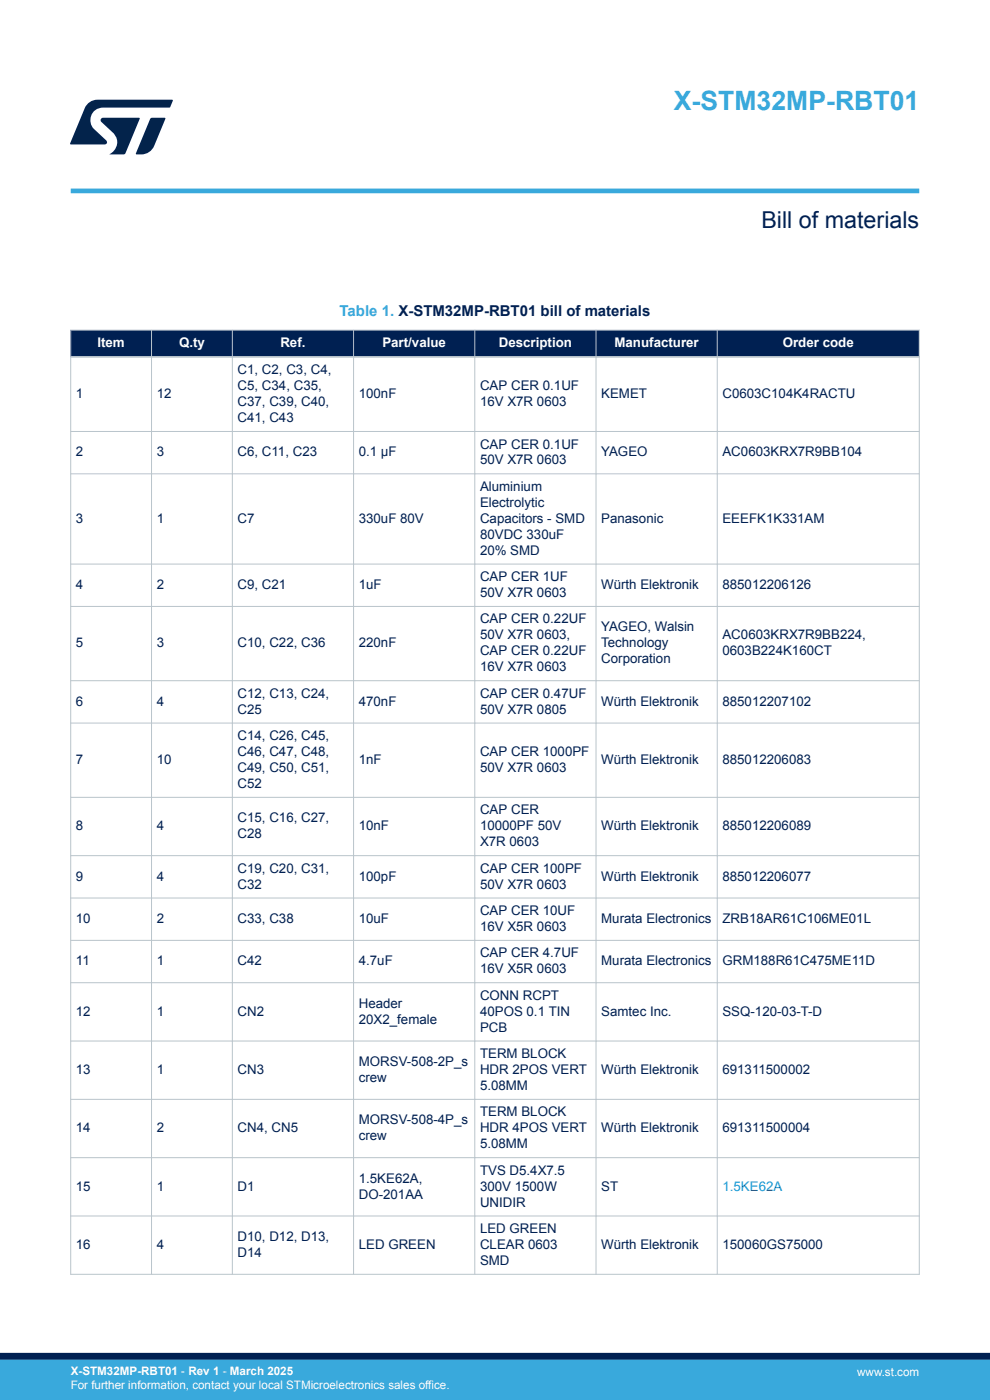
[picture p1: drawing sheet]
<svg xmlns="http://www.w3.org/2000/svg" width="210mm" height="297mm" viewBox="0 0 210 297" stroke-linecap="round" stroke-linejoin="round" font-family="sans-serif">
<defs><g id="words">
<text font-size="5.6" fill="#39a9dc" x="142.9" y="23.4">X-STM32MP-RBT01</text>
<text font-size="4.9" fill="#002052" x="161.5" y="48.4">Bill of materials</text>
<text font-size="3.2" fill="#39a9dc" x="72" y="67">Table 1. X-STM32MP-RBT01 bill of materials</text>
<g font-size="2.8" fill="#fff">
<text x="20.7" y="73.6">Item</text>
<text x="38" y="73.6">Q.ty</text>
<text x="59.5" y="73.6">Ref.</text>
<text x="81.1" y="73.6">Part/value</text>
<text x="105.8" y="73.6">Description</text>
<text x="130.3" y="73.6">Manufacturer</text>
<text x="166" y="73.6">Order code</text>
</g>
<g font-size="2.8" fill="#002052">
<text x="50.4" y="79.4">C1, C2, C3, C4,</text>
<text x="50.4" y="82.8">C5, C34, C35,</text>
<text x="101.8" y="82.8">CAP CER 0.1UF</text>
<text x="16.1" y="84.5">1</text>
<text x="33.2" y="84.5">12</text>
<text x="50.4" y="86.2">C37, C39, C40,</text>
<text x="50.4" y="89.5">C41, C43</text>
<text x="76.1" y="84.5">100nF</text>
<text x="101.8" y="86.2">16V X7R 0603</text>
<text x="127.5" y="84.5">KEMET</text>
<text x="153.2" y="84.5">C0603C104K4RACTU</text>
<text x="101.8" y="95.1">CAP CER 0.1UF</text>
<text x="16.1" y="96.8">2</text>
<text x="33.2" y="96.8">3</text>
<text x="50.4" y="96.8">C6, C11, C23</text>
<text x="76.1" y="96.8">0.1 µF</text>
<text x="101.8" y="98.5">50V X7R 0603</text>
<text x="127.5" y="96.8">YAGEO</text>
<text x="153.2" y="96.8">AC0603KRX7R9BB104</text>
<text x="101.8" y="104.1">Aluminium</text>
<text x="101.8" y="107.5">Electrolytic</text>
<text x="16.1" y="110.9">3</text>
<text x="33.2" y="110.9">1</text>
<text x="50.4" y="110.9">C7</text>
<text x="76.1" y="110.9">330uF 80V</text>
<text x="101.8" y="110.9">Capacitors - SMD</text>
<text x="127.5" y="110.9">Panasonic</text>
<text x="153.2" y="110.9">EEEFK1K331AM</text>
<text x="101.8" y="114.3">80VDC 330uF</text>
<text x="101.8" y="117.7">20% SMD</text>
<text x="16.1" y="125">4</text>
<text x="33.2" y="125">2</text>
<text x="50.4" y="125">C9, C21</text>
<text x="76.1" y="125">1uF</text>
<text x="101.8" y="123.3">CAP CER 1UF</text>
<text x="127.5" y="125">Würth Elektronik</text>
<text x="153.2" y="125">885012206126</text>
<text x="101.8" y="126.7">50V X7R 0603</text>
<text x="16.1" y="137.3">5</text>
<text x="33.2" y="137.3">3</text>
<text x="50.4" y="137.3">C10, C22, C36</text>
<text x="76.1" y="137.3">220nF</text>
<text x="101.8" y="132.3">CAP CER 0.22UF</text>
<text x="101.8" y="135.6">50V X7R 0603,</text>
<text x="127.5" y="134">YAGEO, Walsin</text>
<text x="127.5" y="137.3">Technology</text>
<text x="153.2" y="135.6">AC0603KRX7R9BB224,</text>
<text x="101.8" y="139">CAP CER 0.22UF</text>
<text x="101.8" y="142.4">16V X7R 0603</text>
<text x="127.5" y="140.7">Corporation</text>
<text x="153.2" y="139">0603B224K160CT</text>
<text x="16.1" y="149.7">6</text>
<text x="33.2" y="149.7">4</text>
<text x="50.4" y="148">C12, C13, C24,</text>
<text x="76.1" y="149.7">470nF</text>
<text x="101.8" y="148">CAP CER 0.47UF</text>
<text x="127.5" y="149.7">Würth Elektronik</text>
<text x="153.2" y="149.7">885012207102</text>
<text x="50.4" y="151.4">C25</text>
<text x="101.8" y="151.4">50V X7R 0805</text>
<text x="50.4" y="157">C14, C26, C45,</text>
<text x="50.4" y="160.4">C46, C47, C48,</text>
<text x="101.8" y="160.4">CAP CER 1000PF</text>
<text x="16.1" y="162.1">7</text>
<text x="33.2" y="162.1">10</text>
<text x="50.4" y="163.8">C49, C50, C51,</text>
<text x="50.4" y="167.2">C52</text>
<text x="76.1" y="162.1">1nF</text>
<text x="101.8" y="163.8">50V X7R 0603</text>
<text x="127.5" y="162.1">Würth Elektronik</text>
<text x="153.2" y="162.1">885012206083</text>
<text x="101.8" y="172.8">CAP CER</text>
<text x="16.1" y="176.1">8</text>
<text x="33.2" y="176.1">4</text>
<text x="50.4" y="174.5">C15, C16, C27,</text>
<text x="50.4" y="177.8">C28</text>
<text x="76.1" y="176.1">10nF</text>
<text x="101.8" y="176.1">10000PF 50V</text>
<text x="101.8" y="179.5">X7R 0603</text>
<text x="127.5" y="176.1">Würth Elektronik</text>
<text x="153.2" y="176.1">885012206089</text>
<text x="50.4" y="185.1">C19, C20, C31,</text>
<text x="101.8" y="185.1">CAP CER 100PF</text>
<text x="16.1" y="186.8">9</text>
<text x="33.2" y="186.8">4</text>
<text x="50.4" y="188.5">C32</text>
<text x="76.1" y="186.8">100pF</text>
<text x="101.8" y="188.5">50V X7R 0603</text>
<text x="127.5" y="186.8">Würth Elektronik</text>
<text x="153.2" y="186.8">885012206077</text>
<text x="16.1" y="195.8">10</text>
<text x="33.2" y="195.8">2</text>
<text x="50.4" y="195.8">C33, C38</text>
<text x="76.1" y="195.8">10uF</text>
<text x="101.8" y="194.1">CAP CER 10UF</text>
<text x="101.8" y="197.5">16V X5R 0603</text>
<text x="127.5" y="195.8">Murata Electronics</text>
<text x="153.2" y="195.8">ZRB18AR61C106ME01L</text>
<text x="101.8" y="203.1">CAP CER 4.7UF</text>
<text x="16.1" y="204.8">11</text>
<text x="33.2" y="204.8">1</text>
<text x="50.4" y="204.8">C42</text>
<text x="76.1" y="204.8">4.7uF</text>
<text x="101.8" y="206.5">16V X5R 0603</text>
<text x="127.5" y="204.8">Murata Electronics</text>
<text x="153.2" y="204.8">GRM188R61C475ME11D</text>
<text x="16.1" y="215.5">12</text>
<text x="33.2" y="215.5">1</text>
<text x="50.4" y="215.5">CN2</text>
<text x="76.1" y="213.8">Header</text>
<text x="101.8" y="212.1">CONN RCPT</text>
<text x="101.8" y="215.5">40POS 0.1 TIN</text>
<text x="127.5" y="215.5">Samtec Inc.</text>
<text x="153.2" y="215.5">SSQ-120-03-T-D</text>
<text x="76.1" y="217.2">20X2_female</text>
<text x="101.8" y="218.9">PCB</text>
<text x="16.1" y="227.8">13</text>
<text x="33.2" y="227.8">1</text>
<text x="50.4" y="227.8">CN3</text>
<text x="76.1" y="226.2">MORSV-508-2P_s</text>
<text x="101.8" y="224.5">TERM BLOCK</text>
<text x="101.8" y="227.8">HDR 2POS VERT</text>
<text x="127.5" y="227.8">Würth Elektronik</text>
<text x="153.2" y="227.8">691311500002</text>
<text x="76.1" y="229.5">crew</text>
<text x="101.8" y="231.2">5.08MM</text>
<text x="76.1" y="238.5">MORSV-508-4P_s</text>
<text x="101.8" y="236.8">TERM BLOCK</text>
<text x="16.1" y="240.2">14</text>
<text x="33.2" y="240.2">2</text>
<text x="50.4" y="240.2">CN4, CN5</text>
<text x="76.1" y="241.9">crew</text>
<text x="101.8" y="240.2">HDR 4POS VERT</text>
<text x="101.8" y="243.6">5.08MM</text>
<text x="127.5" y="240.2">Würth Elektronik</text>
<text x="153.2" y="240.2">691311500004</text>
<text x="76.1" y="250.9">1.5KE62A,</text>
<text x="101.8" y="249.2">TVS D5.4X7.5</text>
<text x="16.1" y="252.6">15</text>
<text x="33.2" y="252.6">1</text>
<text x="50.4" y="252.6">D1</text>
<text x="76.1" y="254.3">DO-201AA</text>
<text x="101.8" y="252.6">300V 1500W</text>
<text x="101.8" y="256">UNIDIR</text>
<text x="127.5" y="252.6">ST</text>
<text x="50.4" y="263.3">D10, D12, D13,</text>
<text x="101.8" y="261.6">LED GREEN</text>
<text x="16.1" y="265">16</text>
<text x="33.2" y="265">4</text>
<text x="50.4" y="266.7">D14</text>
<text x="76.1" y="265">LED GREEN</text>
<text x="101.8" y="265">CLEAR 0603</text>
<text x="101.8" y="268.3">SMD</text>
<text x="127.5" y="265">Würth Elektronik</text>
<text x="153.2" y="265">150060GS75000</text>
</g>
<text font-size="2.8" fill="#1f81af" x="153.2" y="252.6">1.5KE62A</text>
<g font-size="2.5" fill="#fff">
<text x="15" y="291.6">X-STM32MP-RBT01 - Rev 1 - March 2025</text>
<text x="181.8" y="291.9">www.st.com</text>
<text x="15" y="294.6">For further information, contact your local STMicroelectronics sales office.</text>
</g>
</g></defs>
<g fill="#002052">
<path d="M15 70h180v5.7h-180z" fill-rule="evenodd"/>
<path d="M15 70h180v5.7h-180z" fill-rule="evenodd"/>
</g>
<g fill="none" stroke="#b9c4ca" stroke-width=".21">
<path d="M14.9 70h180.2M15 69.9v200.5M32.1 69.9v200.5M49.3 69.9v200.5M75 69.9v200.5M100.7 69.9v200.5M126.4 69.9v200.5M152.1 69.9v200.5M195 69.9v200.5M14.9 91.5h180.2M14.9 100.5h180.2M14.9 119.7h180.2"/>
<path d="M14.9 128.6h180.2M14.9 144.4h180.2M14.9 153.4h180.2M14.9 169.2h180.2M14.9 181.5h180.2M14.9 190.5h180.2M14.9 199.5h180.2M14.9 208.5h180.2M14.9 220.8h180.2M14.9 233.2h180.2M14.9 245.6h180.2M14.9 258h180.2"/>
<path d="M14.9 270.3h180.2"/>
</g>
<path d="M14.9 75.7h180.2" fill="none" stroke="#b9c4ca" stroke-width=".35"/>
<path d="M15 40.5h180" fill="none" stroke="#39a9dc" stroke-width="1"/>
<g fill="#03234b">
<path d="M18.6 22a2.93 2.93 0 0 1 2.1-.8l15.8-.1 .2 .2-.8 1.5h-13.9a2.66 2.66 0 0 0-2.6 1.6 2.66 2.66 0 0 0 .5 2.9l2.6 2.5 .2 .3-.2 .5h-7.6l3.1-7.7z"/>
<path d="M31.9 25.1l.3-.1h2.7l.2 .1-2.4 5.9a2.93 2.93 0 0 1-2.7 1.8h-1l-.2-.2z"/>
<path d="M21.6 25.1l7.9-.1 .1 .1-3.1 7.5-.3 .2-3-.1a2.82 2.82 0 0 0 .8-4.5l-2.5-2.3-.2-.3z"/>
</g>
<g fill="#39a9dc">
<path d="M0 288.4h210v8.6h-210z" fill-rule="evenodd"/>
<path d="M-.1 288.4h210.2v6.9h-210.2z" fill-rule="evenodd"/>
</g>
<path d="M0 287.7h210" fill="none" stroke="#002052" stroke-width="1.4"/>
<use href="#words"/>
</svg>
